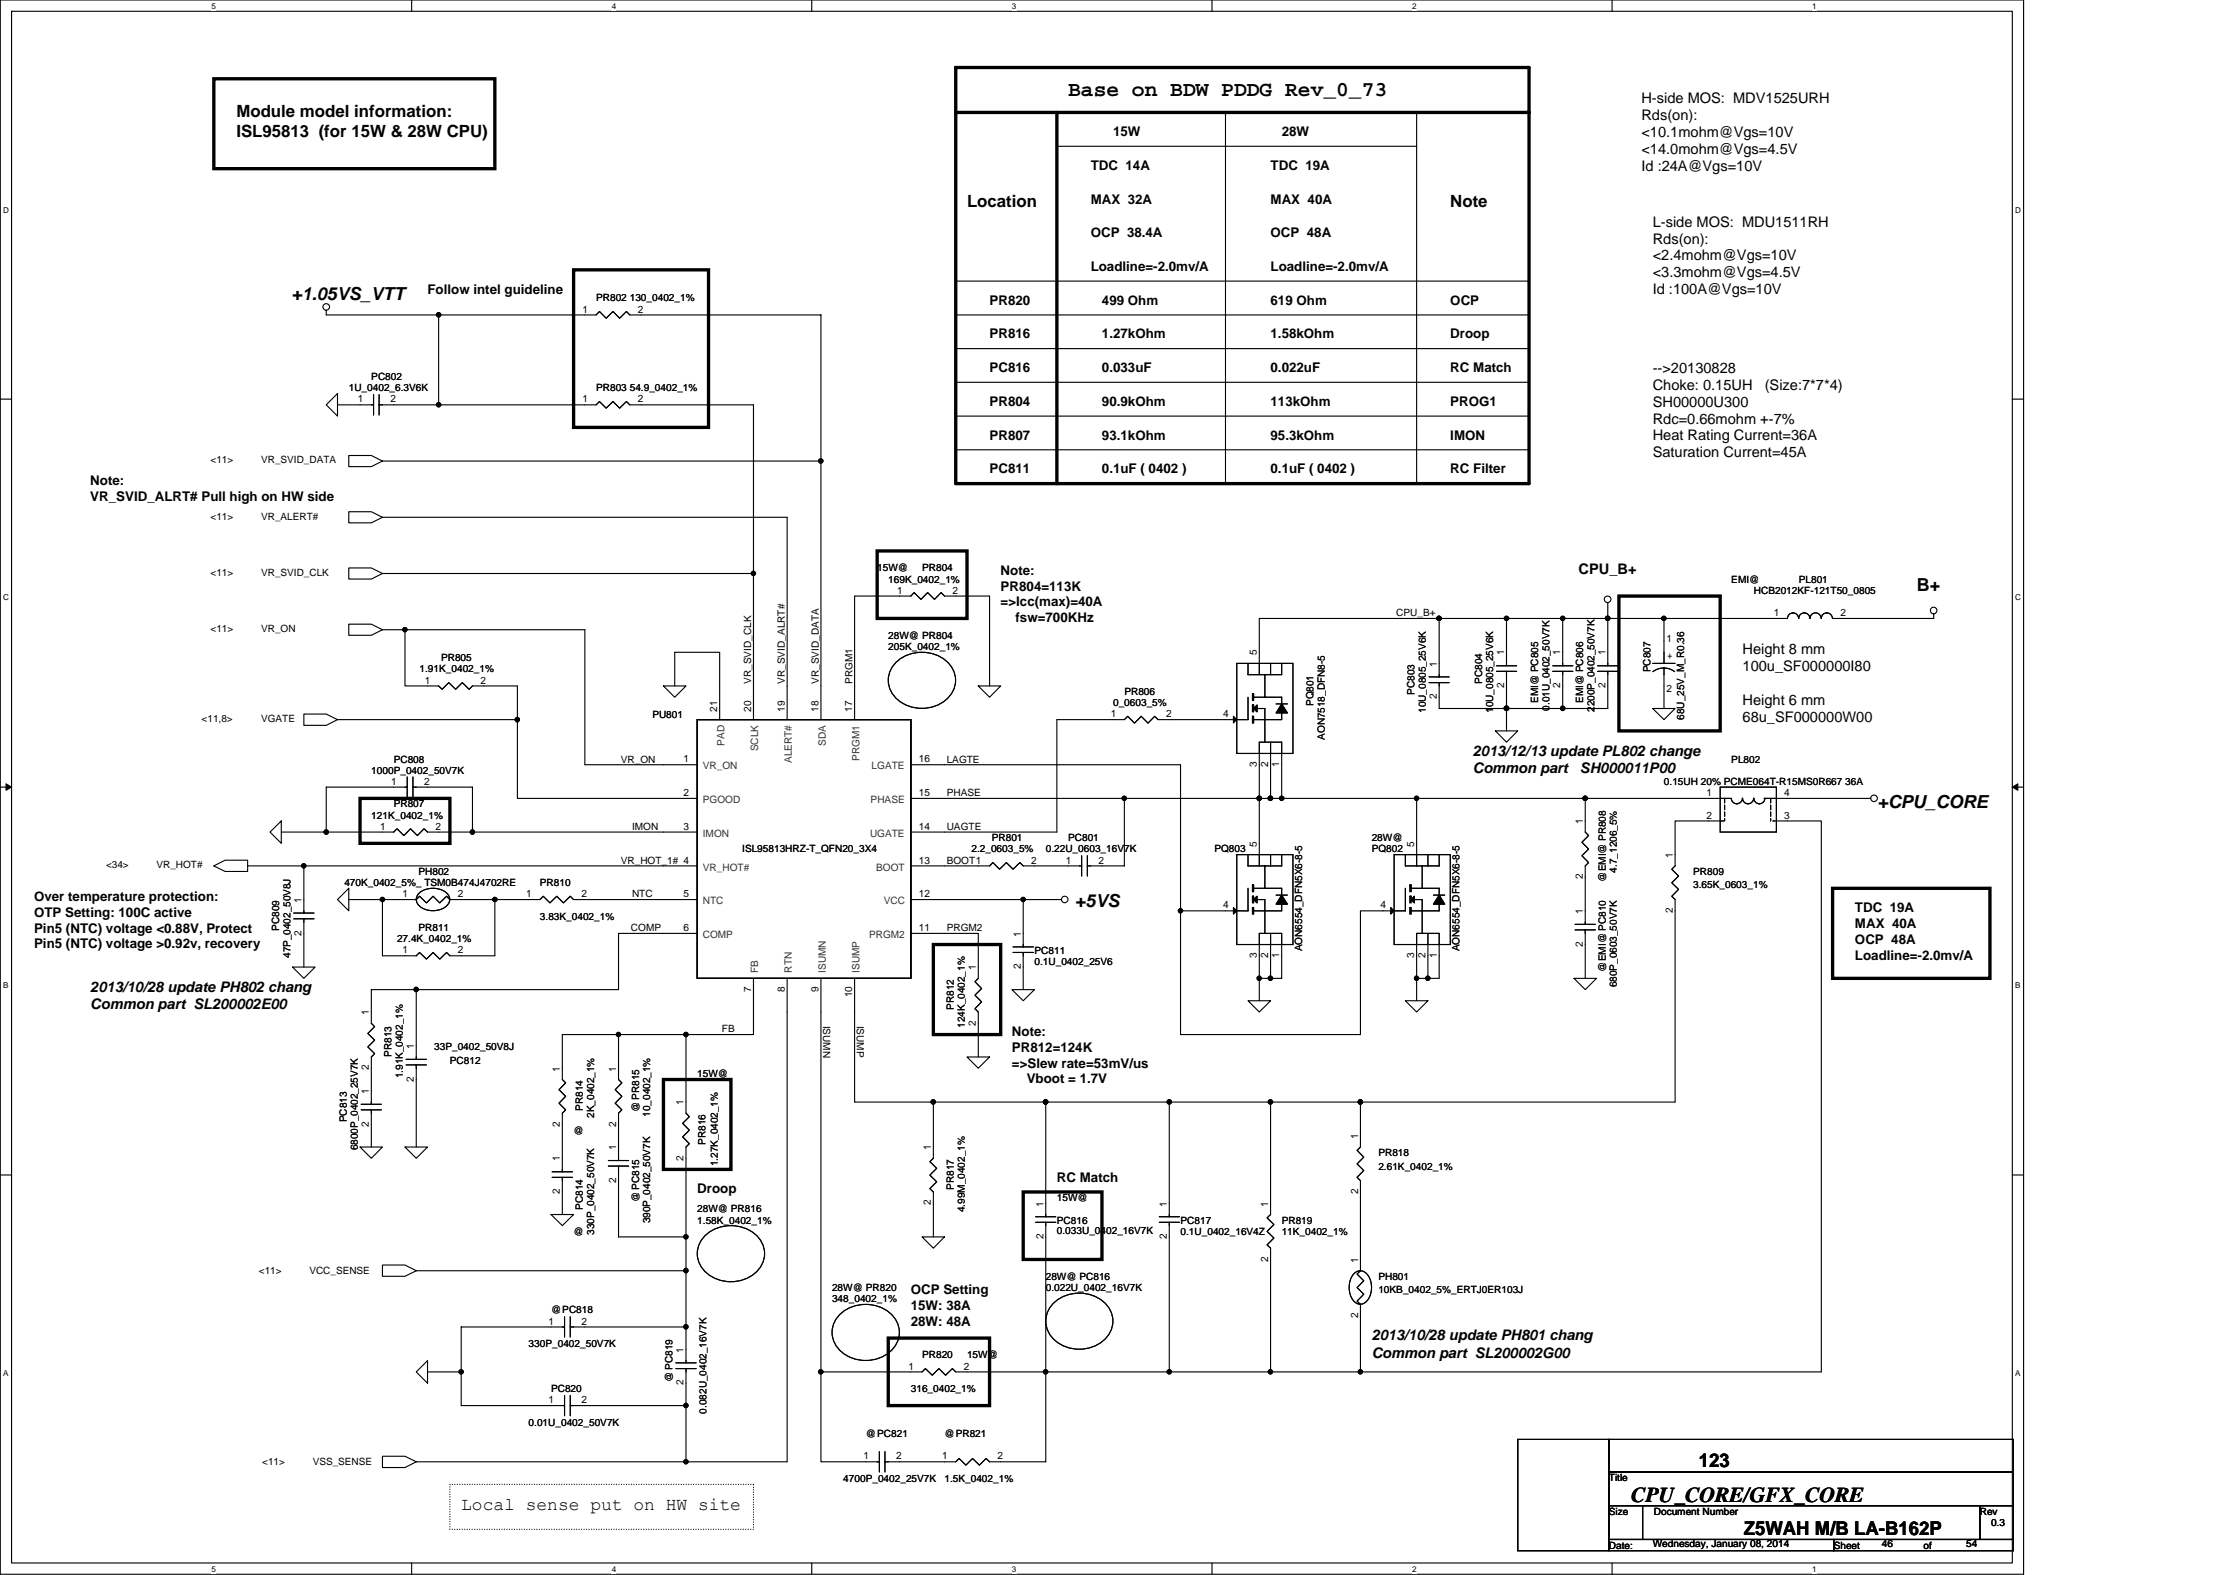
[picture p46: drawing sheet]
<svg xmlns="http://www.w3.org/2000/svg" width="297mm" height="210mm" viewBox="0 0 297 210" stroke-linecap="round" stroke-linejoin="round" font-family="sans-serif">
<defs><g id="words">
<g font-size="2.8">
<text x="142.4" y="12.8">Base on BDW PDDG Rev_0_73</text>
<text x="217.5" y="200.2">CPU_CORE/GFX_CORE</text>
</g>
<g font-size="2.5">
<text x="226.5" y="195.5">123</text>
<text x="232.5" y="204.5">Z5WAH M/B LA-B162P</text>
</g>
<g font-size="2.4">
<text x="38.9" y="40">+1.05VS_VTT</text>
<text x="255.6" y="78.8">B+</text>
<text x="250.3" y="107.7">+CPU_CORE</text>
<text x="143.3" y="120.9">+5VS</text>
<text x="61.5" y="201.2">Local sense put on HW site</text>
</g>
<g font-size="2.2">
<text x="31.5" y="15.6">Module model information:</text>
<text x="31.5" y="18.2">ISL95813 (for 15W &amp; 28W CPU)</text>
<text x="128.9" y="27.6">Location</text>
<text x="193.4" y="27.6">Note</text>
</g>
<g font-size="1.9">
<text x="218.8" y="13.8">H-side MOS: MDV1525URH</text>
<text x="218.8" y="16">Rds(on):</text>
<text x="218.8" y="18.2">&lt;10.1mohm@Vgs=10V</text>
<text x="218.8" y="20.5">&lt;14.0mohm@Vgs=4.5V</text>
<text x="218.8" y="22.7">Id :24A@Vgs=10V</text>
<text x="220.3" y="30.2">L-side MOS: MDU1511RH</text>
<text x="220.3" y="32.5">Rds(on):</text>
<text x="220.3" y="34.7">&lt;2.4mohm@Vgs=10V</text>
<text x="220.3" y="37">&lt;3.3mohm@Vgs=4.5V</text>
<text x="220.3" y="39.2">Id :100A@Vgs=10V</text>
<text x="220.3" y="49.7">--&gt;20130828</text>
<text x="220.3" y="52">Choke: 0.15UH</text>
<text x="235.3" y="52">(Size:7*7*4)</text>
<text x="220.3" y="54.2">SH00000U300</text>
<text x="220.3" y="56.4">Rdc=0.66mohm +-7%</text>
<text x="220.3" y="58.7">Heat Rating Current=36A</text>
<text x="220.3" y="60.9">Saturation Current=45A</text>
<text x="210.5" y="76.5">CPU_B+</text>
<text x="232.3" y="87.2">Height 8 mm</text>
<text x="232.3" y="89.4">100u_SF000000I80</text>
<text x="232.3" y="93.9">Height 6 mm</text>
<text x="196.4" y="100.7">2013/12/13 update PL802 change</text>
<text x="232.3" y="96.2">68u_SF000000W00</text>
<text x="196.4" y="103">Common part</text>
<text x="210.6" y="103">SH000011P00</text>
<text x="12" y="132.2">2013/10/28 update PH802 chang</text>
<text x="12" y="134.5">Common part SL200002E00</text>
<text x="182.9" y="178.6">2013/10/28 update PH801 chang</text>
<text x="182.9" y="180.9">Common part SL200002G00</text>
</g>
<g font-size="1.8">
<text x="145.4" y="22.6">TDC 14A</text>
<text x="148.4" y="18.1">15W</text>
<text x="169.4" y="22.6">TDC 19A</text>
<text x="170.9" y="18.1">28W</text>
<text x="145.4" y="27.1">MAX 32A</text>
<text x="169.4" y="27.1">MAX 40A</text>
<text x="145.4" y="31.6">OCP 38.4A</text>
<text x="169.4" y="31.6">OCP 48A</text>
<text x="57" y="39.1">Follow intel guideline</text>
<text x="131.9" y="40.6">PR820</text>
<text x="145.4" y="36.1">Loadline=-2.0mv/A</text>
<text x="146.9" y="40.6">499 Ohm</text>
<text x="169.4" y="40.6">619 Ohm</text>
<text x="169.4" y="36.1">Loadline=-2.0mv/A</text>
<text x="193.4" y="40.6">OCP</text>
<text x="131.9" y="45.1">PR816</text>
<text x="146.9" y="45.1">1.27kOhm</text>
<text x="169.4" y="45.1">1.58kOhm</text>
<text x="193.4" y="45.1">Droop</text>
<text x="131.9" y="49.6">PC816</text>
<text x="146.9" y="49.6">0.033uF</text>
<text x="169.4" y="49.6">0.022uF</text>
<text x="193.4" y="49.6">RC Match</text>
<text x="131.9" y="54.1">PR804</text>
<text x="131.9" y="58.6">PR807</text>
<text x="146.9" y="54.1">90.9kOhm</text>
<text x="146.9" y="58.6">93.1kOhm</text>
<text x="169.4" y="54.1">113kOhm</text>
<text x="169.4" y="58.6">95.3kOhm</text>
<text x="193.4" y="54.1">PROG1</text>
<text x="193.4" y="58.6">IMON</text>
<text x="12" y="64.6">Note:</text>
<text x="131.9" y="63.1">PC811</text>
<text x="146.9" y="63.1">0.1uF ( 0402 )</text>
<text x="169.4" y="63.1">0.1uF ( 0402 )</text>
<text x="193.4" y="63.1">RC Filter</text>
<text x="12" y="66.7">VR_SVID_ALRT# Pull high on HW side</text>
<text x="133.4" y="76.6">Note:</text>
<text x="133.4" y="78.7">PR804=113K</text>
<text x="133.4" y="80.8">=&gt;Icc(max)=40A</text>
<text x="135.4" y="82.9">fsw=700KHz</text>
<text x="4.5" y="120">Over temperature protection:</text>
<text x="4.5" y="122.2">OTP Setting: 100C active</text>
<text x="4.5" y="124.3">Pin5 (NTC) voltage &lt;0.88V, Protect</text>
<text x="247.3" y="121.5">TDC 19A</text>
<text x="247.3" y="123.7">MAX 40A</text>
<text x="247.3" y="125.8">OCP 48A</text>
<text x="4.5" y="126.4">Pin5 (NTC) voltage &gt;0.92v, recovery</text>
<text x="247.3" y="127.9">Loadline=-2.0mv/A</text>
<text x="134.9" y="138">Note:</text>
<text x="134.9" y="140.2">PR812=124K</text>
<text x="134.9" y="142.3">=&gt;Slew rate=53mV/us</text>
<text x="136.9" y="144.4">Vboot = 1.7V</text>
<text x="93" y="159">Droop</text>
<text x="140.9" y="157.5">RC Match</text>
<text x="121.4" y="172.5">OCP Setting</text>
<text x="121.4" y="174.6">15W: 38A</text>
<text x="121.4" y="176.7">28W: 48A</text>
</g>
<g font-size="1.4">
<text x="77.7" y="41.7">1</text>
<text x="85" y="41.7">2</text>
<text x="47.7" y="53.6">1</text>
<text x="52" y="53.6">2</text>
<text x="77.7" y="53.6">1</text>
<text x="85" y="53.6">2</text>
<text x="119.6" y="79.1">1</text>
<text x="127" y="79.1">2</text>
<text x="236.5" y="82.1">1</text>
<text x="245.4" y="82.1">2</text>
<text x="167.6" y="87.4" transform="rotate(-90 167.6 87.4)">5</text>
<text x="191.6" y="88.9" transform="rotate(-90 191.6 88.9)">1</text>
<text x="200.5" y="87.4" transform="rotate(-90 200.5 87.4)">1</text>
<text x="208" y="87.4" transform="rotate(-90 208 87.4)">1</text>
<text x="214" y="87.4" transform="rotate(-90 214 87.4)">1</text>
<text x="222.2" y="85.6">1</text>
<text x="56.7" y="91.1">1</text>
<text x="64" y="91.1">2</text>
<text x="95.6" y="94.8" transform="rotate(-90 95.6 94.8)">21</text>
<text x="100.1" y="94.8" transform="rotate(-90 100.1 94.8)">20</text>
<text x="104.6" y="94.8" transform="rotate(-90 104.6 94.8)">19</text>
<text x="109.1" y="94.8" transform="rotate(-90 109.1 94.8)">18</text>
<text x="113.6" y="94.8" transform="rotate(-90 113.6 94.8)">17</text>
<text x="148.1" y="95.6">1</text>
<text x="155.5" y="95.6">2</text>
<text x="163.1" y="95.6">4</text>
<text x="191.6" y="93.2" transform="rotate(-90 191.6 93.2)">2</text>
<text x="200.5" y="91.7" transform="rotate(-90 200.5 91.7)">2</text>
<text x="208" y="91.7" transform="rotate(-90 208 91.7)">2</text>
<text x="214" y="91.7" transform="rotate(-90 214 91.7)">2</text>
<text x="222.2" y="92.2">2</text>
<text x="91.1" y="101.6">1</text>
<text x="122.5" y="101.6">16</text>
<text x="52.2" y="104.6">1</text>
<text x="56.6" y="104.6">2</text>
<text x="91.1" y="106.1">2</text>
<text x="122.5" y="106.1">15</text>
<text x="167.6" y="102.2" transform="rotate(-90 167.6 102.2)">3</text>
<text x="169.1" y="102.2" transform="rotate(-90 169.1 102.2)">2</text>
<text x="170.6" y="102.2" transform="rotate(-90 170.6 102.2)">1</text>
<text x="227.5" y="106.1">1</text>
<text x="237.9" y="106.1">4</text>
<text x="50.7" y="110.6">1</text>
<text x="58.1" y="110.6">2</text>
<text x="91.1" y="110.6">3</text>
<text x="122.5" y="110.6">14</text>
<text x="167.6" y="112.8" transform="rotate(-90 167.6 112.8)">5</text>
<text x="188.5" y="112.8" transform="rotate(-90 188.5 112.8)">5</text>
<text x="211" y="109.8" transform="rotate(-90 211 109.8)">1</text>
<text x="227.5" y="109.1">2</text>
<text x="237.9" y="109.1">3</text>
<text x="53.7" y="119.6">1</text>
<text x="61" y="119.6">2</text>
<text x="70.2" y="119.6">1</text>
<text x="77.5" y="119.6">2</text>
<text x="91.1" y="119.6">5</text>
<text x="122.5" y="119.6">12</text>
<text x="122.5" y="115.1">13</text>
<text x="137.5" y="115.1">2</text>
<text x="142.1" y="115.1">1</text>
<text x="146.5" y="115.1">2</text>
<text x="211" y="117.2" transform="rotate(-90 211 117.2)">2</text>
<text x="223" y="114.3" transform="rotate(-90 223 114.3)">1</text>
<text x="40.2" y="124.7" transform="rotate(-90 40.2 124.7)">2</text>
<text x="40.2" y="120.3" transform="rotate(-90 40.2 120.3)">1</text>
<text x="91.1" y="124.1">6</text>
<text x="122.5" y="124.1">11</text>
<text x="136.1" y="124.8" transform="rotate(-90 136.1 124.8)">1</text>
<text x="163.1" y="121.1">4</text>
<text x="184" y="121.1">4</text>
<text x="211" y="121.8" transform="rotate(-90 211 121.8)">1</text>
<text x="223" y="121.7" transform="rotate(-90 223 121.7)">2</text>
<text x="53.7" y="127.1">1</text>
<text x="61" y="127.1">2</text>
<text x="130.1" y="129.3" transform="rotate(-90 130.1 129.3)">1</text>
<text x="136.1" y="129.2" transform="rotate(-90 136.1 129.2)">2</text>
<text x="167.6" y="127.7" transform="rotate(-90 167.6 127.7)">3</text>
<text x="169.1" y="127.7" transform="rotate(-90 169.1 127.7)">2</text>
<text x="170.6" y="127.7" transform="rotate(-90 170.6 127.7)">1</text>
<text x="188.5" y="127.7" transform="rotate(-90 188.5 127.7)">3</text>
<text x="190.1" y="127.7" transform="rotate(-90 190.1 127.7)">2</text>
<text x="191.6" y="127.7" transform="rotate(-90 191.6 127.7)">1</text>
<text x="211" y="126.2" transform="rotate(-90 211 126.2)">2</text>
<text x="49.2" y="135.3" transform="rotate(-90 49.2 135.3)">1</text>
<text x="100.1" y="132.2" transform="rotate(-90 100.1 132.2)">7</text>
<text x="104.6" y="132.2" transform="rotate(-90 104.6 132.2)">8</text>
<text x="109.1" y="132.2" transform="rotate(-90 109.1 132.2)">9</text>
<text x="113.6" y="132.9" transform="rotate(-90 113.6 132.9)">10</text>
<text x="130.1" y="136.7" transform="rotate(-90 130.1 136.7)">2</text>
<text x="49.2" y="142.7" transform="rotate(-90 49.2 142.7)">2</text>
<text x="55.2" y="139.8" transform="rotate(-90 55.2 139.8)">1</text>
<text x="74.7" y="142.8" transform="rotate(-90 74.7 142.8)">1</text>
<text x="82.1" y="142.8" transform="rotate(-90 82.1 142.8)">1</text>
<text x="49.2" y="145.8" transform="rotate(-90 49.2 145.8)">1</text>
<text x="55.2" y="144.2" transform="rotate(-90 55.2 144.2)">2</text>
<text x="91.1" y="147.3" transform="rotate(-90 91.1 147.3)">1</text>
<text x="49.2" y="150.2" transform="rotate(-90 49.2 150.2)">2</text>
<text x="74.7" y="154.8" transform="rotate(-90 74.7 154.8)">1</text>
<text x="74.7" y="150.2" transform="rotate(-90 74.7 150.2)">2</text>
<text x="82.1" y="153.3" transform="rotate(-90 82.1 153.3)">1</text>
<text x="82.1" y="150.2" transform="rotate(-90 82.1 150.2)">2</text>
<text x="91.1" y="154.7" transform="rotate(-90 91.1 154.7)">2</text>
<text x="124.1" y="153.3" transform="rotate(-90 124.1 153.3)">1</text>
<text x="181.1" y="151.8" transform="rotate(-90 181.1 151.8)">1</text>
<text x="74.7" y="159.2" transform="rotate(-90 74.7 159.2)">2</text>
<text x="82.1" y="157.6" transform="rotate(-90 82.1 157.6)">2</text>
<text x="124.1" y="160.7" transform="rotate(-90 124.1 160.7)">2</text>
<text x="139.1" y="160.8" transform="rotate(-90 139.1 160.8)">1</text>
<text x="155.6" y="160.8" transform="rotate(-90 155.6 160.8)">1</text>
<text x="169.1" y="160.8" transform="rotate(-90 169.1 160.8)">1</text>
<text x="181.1" y="159.2" transform="rotate(-90 181.1 159.2)">2</text>
<text x="139.1" y="165.1" transform="rotate(-90 139.1 165.1)">2</text>
<text x="155.6" y="165.1" transform="rotate(-90 155.6 165.1)">2</text>
<text x="169.1" y="168.1" transform="rotate(-90 169.1 168.1)">2</text>
<text x="181.1" y="168.3" transform="rotate(-90 181.1 168.3)">1</text>
<text x="73.1" y="176.5">1</text>
<text x="77.5" y="176.5">2</text>
<text x="181.1" y="175.6" transform="rotate(-90 181.1 175.6)">2</text>
<text x="91.1" y="184.6" transform="rotate(-90 91.1 184.6)">2</text>
<text x="91.1" y="180.3" transform="rotate(-90 91.1 180.3)">1</text>
<text x="121.1" y="182.5">1</text>
<text x="128.5" y="182.5">2</text>
<text x="73.1" y="187">1</text>
<text x="77.5" y="187">2</text>
<text x="115.1" y="194.5">1</text>
<text x="119.5" y="194.5">2</text>
<text x="125.6" y="194.5">1</text>
<text x="133" y="194.5">2</text>
</g>
<g font-size="1.4" fill="#333">
<text x="96.6" y="99.4" transform="rotate(-90 96.6 99.4)">PAD</text>
<text x="101.1" y="100.1" transform="rotate(-90 101.1 100.1)">SCLK</text>
<text x="105.6" y="101.7" transform="rotate(-90 105.6 101.7)">ALERT#</text>
<text x="110.1" y="99.4" transform="rotate(-90 110.1 99.4)">SDA</text>
<text x="114.6" y="101.4" transform="rotate(-90 114.6 101.4)">PRGM1</text>
<text x="93.7" y="102.5">VR_ON</text>
<text x="93.7" y="107">PGOOD</text>
<text x="116.1" y="107">PHASE</text>
<text x="116.2" y="102.5">LGATE</text>
<text x="93.7" y="111.5">IMON</text>
<text x="116" y="111.5">UGATE</text>
<text x="93.7" y="116">VR_HOT#</text>
<text x="116.8" y="116">BOOT</text>
<text x="93.7" y="120.5">NTC</text>
<text x="93.7" y="125">COMP</text>
<text x="115.9" y="125">PRGM2</text>
<text x="117.8" y="120.5">VCC</text>
<text x="101.1" y="129.6" transform="rotate(-90 101.1 129.6)">FB</text>
<text x="105.6" y="129.6" transform="rotate(-90 105.6 129.6)">RTN</text>
<text x="110.1" y="129.6" transform="rotate(-90 110.1 129.6)">ISUMN</text>
<text x="114.6" y="129.6" transform="rotate(-90 114.6 129.6)">ISUMP</text>
</g>
<g font-size="1.3">
<text x="79.5" y="40.2">PR802 130_0402_1%</text>
<text x="46.5" y="52.2">1U_0402_6.3V6K</text>
<text x="49.5" y="50.7">PC802</text>
<text x="79.5" y="52.2">PR803 54.9_0402_1%</text>
<text x="28.1" y="61.8">&lt;11&gt;</text>
<text x="34.8" y="61.8">VR_SVID_DATA</text>
<text x="28.1" y="69.3">&lt;11&gt;</text>
<text x="34.8" y="69.3">VR_ALERT#</text>
<text x="28.1" y="76.8">&lt;11&gt;</text>
<text x="34.8" y="76.8">VR_SVID_CLK</text>
<text x="116.9" y="76.1">15W@</text>
<text x="118.4" y="77.6">169K_0402_1%</text>
<text x="122.9" y="76.1">PR804</text>
<text x="230.8" y="77.6">EMI@</text>
<text x="239.8" y="77.6">PL801</text>
<text x="186.2" y="82.1">CPU_B+</text>
<text x="233.8" y="79.1">HCB2012KF-121T50_0805</text>
<text x="28.1" y="84.2">&lt;11&gt;</text>
<text x="34.8" y="84.2">VR_ON</text>
<text x="55.9" y="89.6">1.91K_0402_1%</text>
<text x="58.8" y="88.1">PR805</text>
<text x="118.4" y="86.6">205K_0402_1%</text>
<text x="118.4" y="85.1">28W@ PR804</text>
<text x="220.1" y="89.6" transform="rotate(-90 220.1 89.6)">PC807</text>
<text x="222.3" y="87.9">+</text>
<text x="87" y="95.6">PU801</text>
<text x="100.2" y="91.1" transform="rotate(-90 100.2 91.1)">VR_SVID_CLK</text>
<text x="104.6" y="91.1" transform="rotate(-90 104.6 91.1)">VR_SVID_ALRT#</text>
<text x="109.2" y="91.1" transform="rotate(-90 109.2 91.1)">VR_SVID_DATA</text>
<text x="113.6" y="91.1" transform="rotate(-90 113.6 91.1)">PRGM1</text>
<text x="148.4" y="94.1">0_0603_5%</text>
<text x="149.9" y="92.6">PR806</text>
<text x="175.1" y="94.1" transform="rotate(-90 175.1 94.1)">PQ801</text>
<text x="188.6" y="92.6" transform="rotate(-90 188.6 92.6)">PC803</text>
<text x="190.1" y="95" transform="rotate(-90 190.1 95)">10U_0805_25V6K</text>
<text x="197.6" y="91.1" transform="rotate(-90 197.6 91.1)">PC804</text>
<text x="199.1" y="95" transform="rotate(-90 199.1 95)">10U_0805_25V6K</text>
<text x="205.1" y="93.7" transform="rotate(-90 205.1 93.7)">EMI@ PC805</text>
<text x="206.6" y="94.7" transform="rotate(-90 206.6 94.7)">0.01U_0402_50V7K</text>
<text x="211.1" y="93.7" transform="rotate(-90 211.1 93.7)">EMI@ PC806</text>
<text x="212.6" y="94.9" transform="rotate(-90 212.6 94.9)">2200P_0402_50V7K</text>
<text x="224.6" y="95.9" transform="rotate(-90 224.6 95.9)">68U_25V_M_R0.36</text>
<text x="26.9" y="96.2">&lt;11,8&gt;</text>
<text x="34.8" y="96.2">VGATE</text>
<text x="52.5" y="101.6">PC808</text>
<text x="82.8" y="101.6">VR_ON</text>
<text x="126.2" y="101.6">LAGTE</text>
<text x="176.6" y="98.6" transform="rotate(-90 176.6 98.6)">AON7518_DFN8-5</text>
<text x="230.8" y="101.6">PL802</text>
<text x="49.5" y="103.1">1000P_0402_50V7K</text>
<text x="52.5" y="107.6">PR807</text>
<text x="126.2" y="106.1">PHASE</text>
<text x="221.8" y="104.6">0.15UH 20% PCME064T-R15MS0R667 36A</text>
<text x="49.5" y="109.1">121K_0402_1%</text>
<text x="84.3" y="110.6">IMON</text>
<text x="99" y="113.6">ISL95813HRZ-T_QFN20_3X4</text>
<text x="126.2" y="110.6">UAGTE</text>
<text x="129.5" y="113.6">2.2_0603_5%</text>
<text x="132.2" y="112.1">PR801</text>
<text x="139.4" y="113.6">0.22U_0603_16V7K</text>
<text x="142.4" y="112.1">PC801</text>
<text x="161.9" y="113.6">PQ803</text>
<text x="182.9" y="113.6">PQ802</text>
<text x="182.9" y="112.1">28W@</text>
<text x="14.1" y="115.7">&lt;34&gt;</text>
<text x="20.9" y="115.7">VR_HOT#</text>
<text x="45.9" y="118.1">470K_0402_5%_ TSM0B474J4702RE</text>
<text x="55.8" y="116.6">PH802</text>
<text x="72" y="118.1">PR810</text>
<text x="82.8" y="115.1">VR_HOT_1# 4</text>
<text x="84.3" y="119.6">NTC</text>
<text x="126.2" y="115.1">BOOT1</text>
<text x="214.1" y="117.5" transform="rotate(-90 214.1 117.5)">@EMI@ PR808</text>
<text x="215.6" y="116.3" transform="rotate(-90 215.6 116.3)">4.7_1206_5%</text>
<text x="225.7" y="116.6">PR809</text>
<text x="225.7" y="118.4">3.65K_0603_1%</text>
<text x="37.2" y="124.1" transform="rotate(-90 37.2 124.1)">PC809</text>
<text x="52.9" y="125.6">27.4K_0402_1%</text>
<text x="55.8" y="124.1">PR811</text>
<text x="72" y="122.6">3.83K_0402_1%</text>
<text x="84.1" y="124.1">COMP</text>
<text x="126.2" y="124.1">PRGM2</text>
<text x="38.7" y="127.7" transform="rotate(-90 38.7 127.7)">47P_0402_50V8J</text>
<text x="137.9" y="127.1">PC811</text>
<text x="137.9" y="128.6">0.1U_0402_25V6</text>
<text x="173.6" y="126.8" transform="rotate(-90 173.6 126.8)">AON6554_DFN5X6-8-5</text>
<text x="194.6" y="126.8" transform="rotate(-90 194.6 126.8)">AON6554_DFN5X6-8-5</text>
<text x="214.1" y="129.5" transform="rotate(-90 214.1 129.5)">@EMI@ PC810</text>
<text x="215.6" y="131.6" transform="rotate(-90 215.6 131.6)">680P_0603_50V7K</text>
<text x="96.2" y="137.6">FB</text>
<text x="109.7" y="136.7" transform="rotate(90 109.7 136.7)">ISUMN</text>
<text x="114.2" y="136.7" transform="rotate(90 114.2 136.7)">ISUMP</text>
<text x="127.1" y="134.6" transform="rotate(-90 127.1 134.6)">PR812</text>
<text x="128.6" y="137" transform="rotate(-90 128.6 137)">124K_0402_1%</text>
<text x="52.2" y="140.9" transform="rotate(-90 52.2 140.9)">PR813</text>
<text x="53.7" y="143.7" transform="rotate(-90 53.7 143.7)">1.91K_0402_1%</text>
<text x="57.9" y="140">33P_0402_50V8J</text>
<text x="60" y="141.8">PC812</text>
<text x="93" y="143.6">15W@</text>
<text x="46.2" y="149.6" transform="rotate(-90 46.2 149.6)">PC813</text>
<text x="77.7" y="148.1" transform="rotate(-90 77.7 148.1)">PR814</text>
<text x="79.2" y="149" transform="rotate(-90 79.2 149)">2K_0402_1%</text>
<text x="85.2" y="148.2" transform="rotate(-90 85.2 148.2)">@ PR815</text>
<text x="86.7" y="148.8" transform="rotate(-90 86.7 148.8)">10_0402_1%</text>
<text x="47.7" y="153.3" transform="rotate(-90 47.7 153.3)">6800P_0402_25V7K</text>
<text x="76.5" y="151.1">@</text>
<text x="94" y="152.6" transform="rotate(-90 94 152.6)">PR816</text>
<text x="95.7" y="155.4" transform="rotate(-90 95.7 155.4)">1.27K_0402_1%</text>
<text x="183.8" y="154.1">PR818</text>
<text x="183.8" y="155.9">2.61K_0402_1%</text>
<text x="77.7" y="161.2" transform="rotate(-90 77.7 161.2)">PC814</text>
<text x="85.2" y="160.2" transform="rotate(-90 85.2 160.2)">@ PC815</text>
<text x="93" y="161.6">28W@ PR816</text>
<text x="127.1" y="158.6" transform="rotate(-90 127.1 158.6)">PR817</text>
<text x="128.6" y="161.5" transform="rotate(-90 128.6 161.5)">4.99M_0402_1%</text>
<text x="140.9" y="160.1">15W@</text>
<text x="76.5" y="164.5">@</text>
<text x="79.2" y="164.5" transform="rotate(-90 79.2 164.5)">330P_0402_50V7K</text>
<text x="86.7" y="163" transform="rotate(-90 86.7 163)">390P_0402_50V7K</text>
<text x="93" y="163.1">1.58K_0402_1%</text>
<text x="140.9" y="163.1">PC816</text>
<text x="140.9" y="164.4">0.033U_0402_16V7K</text>
<text x="157.4" y="163.1">PC817</text>
<text x="157.4" y="164.5">0.1U_0402_16V4Z</text>
<text x="170.9" y="163.1">PR819</text>
<text x="170.9" y="164.5">11K_0402_1%</text>
<text x="34.5" y="169.8">&lt;11&gt;</text>
<text x="41.3" y="169.8">VCC_SENSE</text>
<text x="110.9" y="173.5">348_0402_1%</text>
<text x="110.9" y="172">28W@ PR820</text>
<text x="139.4" y="172">0.022U_0402_16V7K</text>
<text x="139.4" y="170.6">28W@ PC816</text>
<text x="183.8" y="170.6">PH801</text>
<text x="183.8" y="172.4">10KB_0402_5%_ERTJ0ER103J</text>
<text x="70.5" y="179.5">330P_0402_50V7K</text>
<text x="73.5" y="175">@PC818</text>
<text x="73.5" y="185.5">PC820</text>
<text x="89.7" y="184.2" transform="rotate(-90 89.7 184.2)">@ PC819</text>
<text x="121.4" y="185.5">316_0402_1%</text>
<text x="122.9" y="181">PR820</text>
<text x="128.9" y="181">15W@</text>
<text x="70.5" y="190">0.01U_0402_50V7K</text>
<text x="94.2" y="188.4" transform="rotate(-90 94.2 188.4)">0.082U_0402_16V7K</text>
<text x="115.4" y="191.5">@PC821</text>
<text x="125.9" y="191.5">@PR821</text>
<text x="35" y="195.3">&lt;11&gt;</text>
<text x="41.7" y="195.3">VSS_SENSE</text>
<text x="112.4" y="197.5">4700P_0402_25V7K</text>
<text x="125.9" y="197.5">1.5K_0402_1%</text>
<text x="214.5" y="197.4">Title</text>
<text x="214.5" y="201.9">Size</text>
<text x="220.5" y="201.9">Document Number</text>
<text x="263.9" y="201.9">Rev</text>
<text x="265.4" y="203.4">0.3</text>
<text x="214.5" y="206.4">Date:</text>
<text x="220.3" y="206.2">Wednesday, January 08, 2014</text>
<text x="244.5" y="206.4">Sheet</text>
<text x="250.9" y="206.2">46</text>
<text x="256.5" y="206.4">of</text>
<text x="262.1" y="206.2">54</text>
</g>
<g font-size="1.1">
<text x="28.2" y="1.1">5</text>
<text x="81.6" y="1.1">4</text>
<text x="134.9" y="1.1">3</text>
<text x="188.3" y="1.1">2</text>
<text x="241.6" y="1.1">1</text>
<text x=".4" y="28.3">D</text>
<text x="268.7" y="28.3">D</text>
<text x=".4" y="80">C</text>
<text x="268.7" y="80">C</text>
<text x=".4" y="131.7">B</text>
<text x="268.7" y="131.7">B</text>
<text x=".4" y="183.4">A</text>
<text x="268.7" y="183.4">A</text>
<text x="28.2" y="209.4">5</text>
<text x="81.6" y="209.4">4</text>
<text x="134.9" y="209.4">3</text>
<text x="188.3" y="209.4">2</text>
<text x="241.6" y="209.4">1</text>
</g>
</g></defs>
<path d="M0 0h269.8v209.8h-269.8zM1.5 1.5h266.8v206.8h-266.8z" fill="none" stroke="#000" stroke-width=".15"/>
<g fill="#fff">
<path d="M28.2 .2h.6v1.2h-.6z"/>
<path d="M28.2 208.5h.6v1.2h-.6z"/>
</g>
<path d="M54.9 0v1.5M54.9 208.3v1.5" fill="none" stroke="#000" stroke-width=".15"/>
<g fill="#fff">
<path d="M81.6 .2h.5v1.2h-.5z"/>
<path d="M81.6 208.5h.5v1.2h-.5z"/>
</g>
<path d="M108.2 0v1.5M108.2 208.3v1.5" fill="none" stroke="#000" stroke-width=".15"/>
<g fill="#fff">
<path d="M134.9 .2h.6v1.2h-.6z"/>
<path d="M134.9 208.5h.6v1.2h-.6z"/>
</g>
<path d="M161.6 0v1.5M161.6 208.3v1.5" fill="none" stroke="#000" stroke-width=".15"/>
<g fill="#fff">
<path d="M188.3 .2h.5v1.2h-.5z"/>
<path d="M188.3 208.5h.5v1.2h-.5z"/>
</g>
<path d="M214.9 0v1.5M214.9 208.3v1.5" fill="none" stroke="#000" stroke-width=".15"/>
<g fill="#fff">
<path d="M241.6 .2h.6v1.2h-.6z"/>
<path d="M241.6 208.5h.6v1.2h-.6z"/>
<path d="M.4 27.3h.8v1.3h-.8z"/>
<path d="M268.7 27.3h.7v1.3h-.7z"/>
<path d="M.4 79h.8v1.2h-.8z"/>
<path d="M268.7 79h.7v1.2h-.7z"/>
</g>
<path d="M0 53.2h1.5M268.3 53.2h1.5" fill="none" stroke="#000" stroke-width=".15"/>
<g fill="#fff">
<path d="M.4 130.7h.7v1.3h-.7z"/>
<path d="M268.7 130.7h.7v1.3h-.7z"/>
</g>
<path d="M0 104.9h1.5M268.3 104.9h1.5" fill="none" stroke="#000" stroke-width=".15"/>
<path d="M.8 104.5l.7 .4-.7 .4zM268.3 104.9l.7-.4v.8z" fill="#000" stroke="#000" stroke-width=".13"/>
<g fill="#fff">
<path d="M.4 182.4h.7v1.2h-.7z"/>
<path d="M268.7 182.4h.7v1.2h-.7z"/>
</g>
<g fill="none" stroke="#000" stroke-width=".15">
<path d="M140.9 19.5h48M163.4 15v49.5M188.9 15v49.5M127.4 37.5h76.5M43.5 41.4v.6h36l.4-.5 .9 .9 .9-.9 .9 .9 .9-.9 .5 .5h25.4v53.9M45 52.5v3l-1.5-1.5zM45 54h4.8M49.8 52.6v2.7M50.5 54h8M50.5 52.6v2.7M58.5 42v12h21l.4-.5 .9 .9 .9-.9 .9 .9 .9-.9 .5 .5h16.5v41.9M127.4 59.9h76.5"/>
<path d="M127.4 55.5h76.5M127.4 42h76.5M127.4 46.5h76.5M127.4 50.9h76.5M46.5 60.7h3l1.5 .7-1.5 .8h-3zM46.5 68.2h3l1.5 .7-1.5 .8h-3zM46.5 75.7h3l1.5 .7-1.5 .8h-3zM51 76.4h49.5M51 68.9h53.9v27M51 61.4h58.4M40.5 95.2h3l1.5 .7-1.5 .8h-3zM45 95.9h24"/>
<path d="M46.5 83.2h3l1.5 .7-1.5 .8h-3zM51 83.9h3v7.5h4.5l.4 .5 .9-.9 .9 .9 .9-.9 .9 .9 .5-.5h6v4.5M54 83.9h24v18h15M69 95.9v10.5h24M88.5 91.4h3l-1.5 1.5zM90 91.4v-4.5h5.9v9M93 95.9h28.4v34.5h-28.4zM119.5 88.3a5 5 0 0 1 7.3 .5 3.4 3.4 0 0 1-1.6 5.1 4.9 4.9 0 0 1-6.5-1.9 3.3 3.3 0 0 1 .8-3.7zM130.4 91.4h3l-1.5 1.5zM131.9 91.4v-12h-6l-.4-.4-.9 .9-.9-.9-.9 .9-.9-.9-.5 .4h-7.5v16.5M164.9 88.4h7.5v12h-7.5zM166.4 92.9v3h-12l-.5-.4-.8 .9-1-.9-.8 .9-1-.9-.4 .4h-9v15h-19.5"/>
<path d="M166.4 88.4v1.5h4.5v-1.5M167 96.4v-.9h.1v.9M167 93.4v-.9h.1v.9M167 94.9v-.9h.1v.9M167.1 92.9h3.8v.9M167.6 94.4h1v4.5M168.6 89.9v3M169.4 88.4v1.5M169.4 98.9v7.5M170.1 93.8h1.5M170.9 95v.9h-3.8M190.5 91h2.7"/>
<path d="M190.5 90.2h2.7M191.9 82.4v7.8M199.4 97.4h3l-1.6 1.5zM199.5 89.5h2.7M199.5 88.7h2.7M200.8 82.4h-32.9v7.5M200.8 82.4h7.5v6.3M200.8 82.4v6.3M200.8 89.5v7.9M207 89.5h2.7M207 88.7h2.7M208.3 89.5v4.9h-16.4v-3.4"/>
<path d="M208.3 82.4h13.5v6M213 89.5h2.7M213 88.7h2.7M214.4 89.5v4.9h-6.1M214.4 80.3v8.4M220.3 94.4h3l-1.5 1.5zM220.3 88.4h3M220.4 89.5a2.42 2.42 0 0 1 1.4-.5 2.32 2.32 0 0 1 1.5 .5M221.8 89v5.4M221.8 82.4h16.5M238.3 82.4a.74 .74 0 0 1 .8-.7 .74 .74 0 0 1 .7 .7M239.8 82.4a.74 .74 0 0 1 .8-.7 .74 .74 0 0 1 .7 .7 .75 .75 0 0 1 .7-.7 .75 .75 0 0 1 .8 .7 .75 .75 0 0 1 .8-.7 .75 .75 0 0 1 .7 .7"/>
<path d="M257.8 81.8v.6h-13.5M28.5 115.4l1.5-.8h3v1.5h-3zM33 115.4h60M36 110.9l1.5-1.5v3zM40.5 115.4v6.3M46.5 118.4v3l-1.5-1.5zM51 119.9v7.5h4.5l.4-.5 1 .9 .8-.9 .9 .9 .9-.9 .5 .5h6v-7.5M54.3 104.9h-10.8v6M54.3 103.5v2.8M55.1 104.9h7.9v6M55.1 103.5v2.8M55.8 119.1a2.91 2.91 0 0 1 3.9 0 1.27 1.27 0 0 1-.9 2.1 2.69 2.69 0 0 1-3.2-.9l-.1-.4 .1-.4z"/>
<path d="M93 119.9h-16.5l-.5-.5-.9 .9-.9-.9-.9 .9-.9-.9-.4 .5h-12l-.5-.5-.9 .9-.9-.9-.8 .9-1-.9-.4 .5h-9M93 110.9h-36l-.5-.5-.9 1-.9-1-.9 1-.9-1-.4 .5h-15M121.4 106.4h28.5v9h-4.9M121.4 119.9h15v6.3M121.4 101.9h36v36h24v-16.5h6v-3M121.4 115.4h10.5l.5-.4 .9 .8 .9-.8 .9 .8 .9-.8 .4 .4h7.8M136.4 119.9h5.1M144.2 114v2.8M145 114v2.8M149.9 106.4h21M164.9 113.9h7.5v12h-7.5zM166.4 113.9v1.5h4.5v-1.5"/>
<path d="M166.4 118.4v3h-9M167 118.9v-1h.1v1M167.1 118.4h3.8v.9M167.6 119.9h1v4.5M168.6 115.4v3M169.4 113.9v1.5M170.1 119.3h1.5M170.9 106.4h18v9M170.9 106.4v-7.5h-3v16.5M185.9 113.9h7.5v12h-7.5zM187.4 113.9v1.5h4.5v-1.5M188 118.9v-1h.1v1"/>
<path d="M188.1 118.4h3.8v.9M188.6 119.9h1v4.5M188.9 106.4h41.8M189.6 115.4v3M190.4 113.9v1.5M191.1 119.3h1.5M211.3 106.4v4.5l.5 .5-.9 .8 .9 1-.9 .8 .9 1-.5 .4v7.8M229.3 104.9h7.5v6h-7.5zM229.3 109.4h-6v6l-.4 .4 .9 1-.9 .8 .9 .9-.9 .9 .4 .5v27h-67.4M229.5 109.4h.3M229.9 106.4v.6M229.9 107.3v.6"/>
<path d="M229.9 108.2v.6M229.9 109.1v.3M230.8 106.4a.75 .75 0 0 0 .8 .7 .75 .75 0 0 0 .7-.7 .75 .75 0 0 0 .8 .7 .75 .75 0 0 0 .7-.7 .74 .74 0 0 0 .8 .7 .74 .74 0 0 0 .7-.7M235.2 106.4h14.2M236.1 106.4v.6M236.1 107.3v.6M236.1 108.2v.6M236.1 109.1v.3M236.4 109.4h.3M236.8 109.4h6v73.4h-115.4l-.4-.4-.9 .9-.9-.9-.9 .9-.9-.9-.5 .4h-13.5M39 128.9h3l-1.5 1.5zM39.2 122.4h2.7"/>
<path d="M39.2 121.7h2.7M40.5 122.4v6.5M55.5 131.9v9.3M82.5 137.9v6l.4 .4-.9 .9 .9 .9-.9 .9 .9 .9-.4 .5v6.3M91.5 137.9v10.5l.4 .4-.9 .9 .9 .9-.9 .9 .9 .9-.4 .5v23.9M93 124.4h-10.5v7.5h-33v4.5l.5 .4-1 .9 1 .9-1 .9 1 .9-.5 .5v6.3M100.5 130.4v7.5h-25.5v6l.4 .4-.9 .9 .9 .9-.9 .9 .9 .9-.4 .5v7.8M104.9 130.4v64.4h-49.4M109.4 130.4v52.4M113.9 130.4v16.5h25.5M121.4 124.4h9v6l-.4 .4 .9 .9-.9 .9 .9 .9-.9 .9 .4 .5v6M134.9 131.9h3l-1.5 1.5z"/>
<path d="M135.1 126.9h2.7M135.1 126.2h2.7M136.4 126.9v5M166.4 133.4h3l-1.5 1.5zM167 121.8v-.9h.1v.9M167 120.3v-.9h.1v.9M167.9 130.4v3M169.4 124.4v6h1.5v-6h-3v6h1.5M170.9 120.5v.9h-3.8M187.4 133.4h3l-1.5 1.5zM188 121.8v-.9h.1v.9M188 120.3v-.9h.1v.9"/>
<path d="M188.9 130.4h3v-6h-3v9M190.4 124.4v6M191.9 120.5v.9h-3.8M209.8 130.4h3l-1.5 1.5zM210 123.9h2.7M210 123.2h2.7M211.3 123.9v6.5M0 156.6h1.5M48 152.9h3l-1.5 1.5zM48.2 147.9h2.6M48.2 147.2h2.6M49.5 147.9v5"/>
<path d="M54 152.9h3l-1.5 1.5zM54.1 141.9h2.8M54.1 141.2h2.8M55.5 141.9v11M73.6 156.9h2.7M73.6 156.2h2.7M75 156.9v5M81.1 155.4h2.7M81.1 154.7h2.7M82.5 155.4v9.4h9M124.4 146.9v7.5l-.4 .4 .9 .9-.9 .9 .9 .9-.9 .9 .4 .5v5.9M128.9 140.9h3l-1.5 1.5z"/>
<path d="M139.4 146.9v15.3M139.4 146.9h16.5v15.3M169.4 146.9v15l-.5 .4 .9 .9-.9 .9 .9 .9-.9 .9 .5 .4v16.5M181.4 146.9v6l-.5 .4 .9 .9-.9 .9 .9 .9-.9 .9 .5 .5v12l-.5 .4 .9 .9-.9 .9 .9 .9-.9 .9 .5 .4v9M268.3 156.6h1.5M51 168.6h3l1.5 .8-1.5 .7h-3zM55.5 169.4h36M73.5 161.9h3l-1.5 1.4zM75.3 176.8h-13.8v10.5h13.8M75.3 175.5v2.7M76 176.8h15.5v4.8M76 175.5v2.7"/>
<path d="M94 164.7a5 5 0 0 1 7.3 .5 3.4 3.4 0 0 1-1.6 5.1 4.9 4.9 0 0 1-6.5-1.9 3.3 3.3 0 0 1 .8-3.7zM112 175.2a5 5 0 0 1 7.3 .5 3.4 3.4 0 0 1-1.6 5.1 4.9 4.9 0 0 1-6.5-1.9 3.3 3.3 0 0 1 .8-3.7zM122.9 164.8h3l-1.5 1.5zM138.1 162.9h2.7M138.1 162.2h2.7M139.4 162.9v31.9h-7.5l-.4-.4-.9 .9-.9-.9-.9 .9-.9-.9-.5 .4h-9.4M140.5 173.7a5 5 0 0 1 7.3 .5 3.4 3.4 0 0 1-1.6 5.1 4.8 4.8 0 0 1-6.5-1.9 3.3 3.3 0 0 1 .8-3.7zM154.6 162.9h2.6M154.6 162.2h2.6M155.9 162.9v19.9M180.6 169.7a1.27 1.27 0 0 1 2 .8 2.71 2.71 0 0 1-.8 3.2 1.3 1.3 0 0 1-1.7-1 2.92 2.92 0 0 1 .5-3zM51 194.1h3l1.5 .7-1.5 .8h-3z"/>
<path d="M57 181.3v3l-1.5-1.5zM57 182.8h4.5M75.3 186v2.7M76 187.3h15.5M76 186v2.7M90.1 182.4h2.7M90.1 181.6h2.7M91.5 182.4v12.4M109.4 182.8v12h7.8M117.2 193.5v2.7M118 193.5v2.7M202.4 191.8h12.1v14.9h-12.1z"/>
<path d="M214.5 191.8h53.9v4.4h-53.9zM214.5 196.2h53.9v4.5h-53.9zM214.5 205.2h30v1.5h-30zM214.5 200.7h4.5v4.5h-4.5zM219 200.7h44.9v4.5h-44.9zM244.5 205.2h23.9v1.5h-23.9zM263.9 200.7h4.5v4.5h-4.5z"/>
<circle cx="43.5" cy="40.9" r=".44"/>
<circle cx="214.3" cy="79.9" r=".44"/>
<circle cx="257.8" cy="81.4" r=".44"/>
<circle cx="142" cy="119.9" r=".43"/>
<circle cx="249.9" cy="106.4" r=".44"/>
</g>
<path d="M60 197.8h40.5v6h-40.5z" fill="none" stroke="#000" stroke-width=".15" stroke-dasharray="0 .3"/>
<g fill="none" stroke="#000" stroke-width=".44">
<path d="M28.5 10.5h37.5v12h-37.5zM127.4 9h76.5v55.5h-76.5zM127.4 15h76.5M140.9 15v49.5M76.5 36h18v21h-18zM116.9 73.4h12v9h-12zM215.8 79.4h13.5v18h-13.5zM48 106.4h12v6h-12zM244.3 118.4h21v12h-21zM124.4 125.9h9v12h-9zM88.5 143.9h8.9v12h-8.9zM136.4 158.9h10.5v9h-10.5z"/>
<path d="M118.4 178.3h13.5v9h-13.5z"/>
</g>
<g fill="#000" stroke="#000" stroke-width=".15">
<path d="M164.4 95.5l.5 .4-.5 .5zM167.6 94v.9l-.5-.5zM170.9 93.8l.7 1.2h-1.5zM167.1 119.9l.5-.5v.9zM188.1 119.9l.5-.5v.9zM164.4 120.9l.5 .5-.5 .4zM170.9 119.3l.7 1.2h-1.5zM185.4 120.9l.5 .5-.5 .4zM191.9 119.3l.7 1.2h-1.5z"/>
<circle cx="58.5" cy="41.9" r=".3"/>
<circle cx="58.5" cy="53.9" r=".29"/>
<circle cx="100.4" cy="76.4" r=".29"/>
<circle cx="109.4" cy="61.4" r=".29"/>
<circle cx="54" cy="83.9" r=".29"/>
<circle cx="69" cy="95.9" r=".29"/>
<circle cx="191.9" cy="82.4" r=".29"/>
<circle cx="200.8" cy="94.4" r=".3"/>
<circle cx="200.9" cy="82.4" r=".29"/>
<circle cx="208.3" cy="94.4" r=".3"/>
<circle cx="208.3" cy="82.4" r=".29"/>
<circle cx="214.3" cy="82.4" r=".29"/>
<circle cx="221.8" cy="82.4" r=".29"/>
<circle cx="40.5" cy="115.4" r=".29"/>
<circle cx="43.5" cy="110.9" r=".3"/>
<circle cx="51" cy="119.9" r=".29"/>
<circle cx="63" cy="110.9" r=".29"/>
<circle cx="66" cy="119.9" r=".29"/>
<circle cx="136.4" cy="119.9" r=".29"/>
<circle cx="149.9" cy="106.4" r=".29"/>
<circle cx="167.9" cy="106.4" r=".29"/>
<circle cx="169.4" cy="106.4" r=".29"/>
<circle cx="170.9" cy="106.4" r=".29"/>
<circle cx="188.9" cy="106.4" r=".29"/>
<circle cx="211.3" cy="106.4" r=".29"/>
<circle cx="55.5" cy="131.9" r=".29"/>
<circle cx="82.5" cy="137.9" r=".29"/>
<circle cx="91.4" cy="137.9" r=".29"/>
<circle cx="157.4" cy="121.4" r=".29"/>
<circle cx="167.9" cy="130.4" r=".29"/>
<circle cx="169.4" cy="130.4" r=".29"/>
<circle cx="188.9" cy="130.4" r=".29"/>
<circle cx="190.4" cy="130.4" r=".29"/>
<circle cx="124.4" cy="146.9" r=".3"/>
<circle cx="139.4" cy="146.9" r=".3"/>
<circle cx="155.9" cy="146.9" r=".3"/>
<circle cx="169.4" cy="146.9" r=".3"/>
<circle cx="181.4" cy="146.9" r=".29"/>
<circle cx="91.4" cy="169.3" r=".29"/>
<circle cx="91.4" cy="176.8" r=".29"/>
<circle cx="91.4" cy="164.8" r=".29"/>
<circle cx="61.5" cy="182.8" r=".29"/>
<circle cx="91.4" cy="194.8" r=".29"/>
<circle cx="91.4" cy="187.3" r=".29"/>
<circle cx="109.4" cy="182.8" r=".29"/>
<circle cx="139.4" cy="182.8" r=".29"/>
<circle cx="155.9" cy="182.8" r=".29"/>
<circle cx="169.4" cy="182.8" r=".29"/>
<circle cx="181.4" cy="182.8" r=".29"/>
</g>
<use href="#words"/>
</svg>
